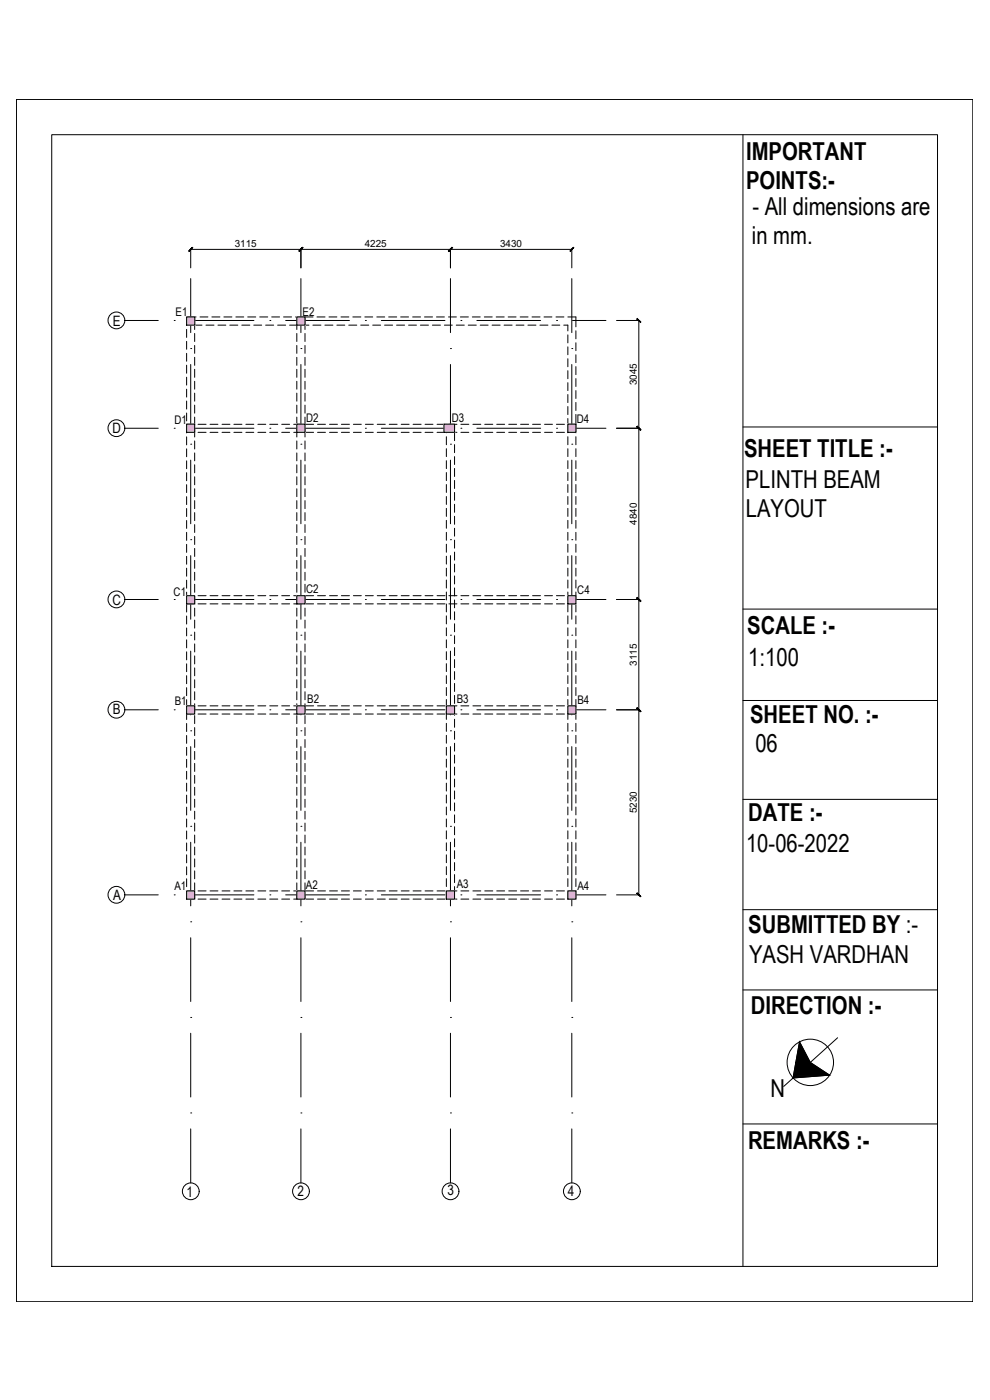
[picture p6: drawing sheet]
<svg xmlns="http://www.w3.org/2000/svg" width="297mm" height="420mm" viewBox="0 0 297 420" stroke-linecap="round" stroke-linejoin="round" font-family="sans-serif">
<defs><g id="words">
<g font-size="7.4">
<text x="223.8" y="47.9">IMPORTANT</text>
<text x="223.8" y="56.9">POINTS:-</text>
<text x="225.7" y="64.4">- All dimensions are</text>
<text x="225.6" y="73.3">in mm.</text>
<text x="223.3" y="137.2">SHEET TITLE :-</text>
<text x="223.7" y="146.3">PLINTH BEAM</text>
<text x="223.8" y="155.3">LAYOUT</text>
<text x="224.2" y="190.2">SCALE :-</text>
<text x="224.5" y="199.7">1:100</text>
<text x="225.1" y="217">SHEET NO. :-</text>
<text x="226.6" y="225.6">06</text>
<text x="224.5" y="246.4">DATE :-</text>
<text x="223.8" y="255.7">10-06-2022</text>
<text x="224.5" y="280.1">SUBMITTED BY :-</text>
<text x="224.7" y="289.1">YASH VARDHAN</text>
<text x="225.3" y="304.2">DIRECTION :-</text>
<text x="231.2" y="329.1">N</text>
<text x="224.4" y="344.9">REMARKS :-</text>
</g>
<g font-size="4.3">
<text x="33.9" y="97.8">E</text>
<text x="33.8" y="130">D</text>
<text x="33.8" y="181.4">C</text>
<text x="33.9" y="214.4">B</text>
<text x="33.9" y="270.2">A</text>
<text x="56" y="359.1">1</text>
<text x="89.3" y="358.9">2</text>
<text x="134.3" y="358.8">3</text>
<text x="170.4" y="358.8">4</text>
</g>
<g font-size="3.6">
<text x="52.7" y="94.9">E1</text>
<text x="90.8" y="94.7">E2</text>
<text x="52.3" y="127.1">D1</text>
<text x="91.8" y="126.7">D2</text>
<text x="135.5" y="126.6">D3</text>
<text x="173" y="126.9">D4</text>
<text x="52.1" y="178.8">C1</text>
<text x="91.9" y="178">C2</text>
<text x="173.2" y="178.1">C4</text>
<text x="52.4" y="211.6">B1</text>
<text x="92.2" y="211">B2</text>
<text x="137.1" y="210.9">B3</text>
<text x="173.3" y="211.4">B4</text>
<text x="52.3" y="267">A1</text>
<text x="91.8" y="266.7">A2</text>
<text x="137.1" y="266.5">A3</text>
<text x="173.3" y="267">A4</text>
</g>
<g font-size="3">
<text x="70.4" y="74.3">3115</text>
<text x="109.5" y="74.3">4225</text>
<text x="150.1" y="74.3">3430</text>
<text x="191.1" y="115.7" transform="rotate(-90 191.1 115.7)">3045</text>
<text x="191.1" y="157.5" transform="rotate(-90 191.1 157.5)">4840</text>
<text x="191.1" y="199.8" transform="rotate(-90 191.1 199.8)">3115</text>
<text x="191.1" y="244.1" transform="rotate(-90 191.1 244.1)">5230</text>
</g>
</g></defs>
<!-- layer: dim -->
<g fill="none" stroke="#000" stroke-width=".3">
<path d="M4.9 29.8h287v360.9h-287zM15.5 40.4h265.8v339.7h-265.8zM222.9 40.4v339.7M57.2 74.5v5.9M57.2 74.8h114.4M90.3 74.5v5.9M135.2 74.5v5.9M171.6 74.5v5.9M185 96.2h6.9M191.7 96.2v172.4M185 128.5h6.9M222.9 128.1h58.4"/>
<path d="M185 179.9h6.9M222.9 182.8h58.4M185 213h6.9M222.9 210.2h58.4M222.9 239.9h58.4M185 268.6h6.9M222.9 273h58.4M222.9 297.1h58.4M239.9 312.7l3.2 6.2 5.8 3.8-11 .8zM251.3 311.4l-16.2 14.7M222.9 337.3h58.4"/>
<circle cx="243.1" cy="318.8" r="7"/>
</g>
<g fill="#000" stroke="#000" stroke-width=".3">
<path d="M238.8 318.9h4.3l-4.2 3.8zM239.9 312.7l3.2 6.2h-4.3zM238.9 322.7l4.2-3.8 5.8 3.8z"/>
<path d="M238.8 318.9l-.7 3.8h.8zM238.1 322.7h.8l-1 .8zM237.9 323.5l11-.8h-10z"/>
</g>
<!-- layer: Layer4 -->
<g fill="none" stroke="#000" stroke-width=".3">
<path d="M56 98.8v2.5M58.8 95.1h-2.8v2.6M60 95.1h2.4M60.6 97.6h-2.2v1.3M61.8 97.6h2.4M63.6 95.1h2.4M65.4 97.6h2.4M67.2 95.1h2.4M68.9 97.6h2.5M70.8 95.1h2.3M72.5 97.6h2.5M74.3 95.1h2.4"/>
<path d="M76.1 97.6h2.4M77.9 95.1h2.4M79.7 97.6h2.4M81.5 95.1h2.4M83.3 97.6h2.4M85.1 95.1h2.4M86.9 97.6h2.2v1.3M88.7 95.1h2.8v2.5M91.5 97.6v1.3M91.5 97.6h1.2M91.5 95.1h2.4M93.9 97.6h2.4"/>
<path d="M95.1 95.1h2.4M97.5 97.6h2.4M98.7 95.1h2.4M101.1 97.6h2.3M102.3 95.1h2.4M104.6 97.6h2.4M105.9 95.1h2.4M108.2 97.6h2.4M109.5 95.1h2.3M111.8 97.6h2.4M113.1 95.1h2.3M115.4 97.6h2.4"/>
<path d="M116.6 95.1h2.4M119 97.6h2.4M120.2 95.1h2.4M122.6 97.6h2.4M123.8 95.1h2.4M126.1 97.6h2.5M127.4 95.1h2.4M129.7 97.6h2.5M131 95.1h2.3M133.3 97.6h2.4M134.6 95.1h2.3M136.9 97.6h2.4"/>
<path d="M138.1 95.1h2.4M140.5 97.6h2.4M141.7 95.1h2.4M144.1 97.6h2.4M145.3 95.1h2.4M147.6 97.6h2.5M148.9 95.1h2.4M151.2 97.6h2.5M152.5 95.1h2.3M154.8 97.6h2.4M156.1 95.1h2.3M158.4 97.6h2.4"/>
<path d="M159.6 95.1h2.4M162 97.6h2.4M163.2 95.1h2.4M165.6 97.6h2.4M166.8 95.1h2.4M169.1 97.6h1.3v1.7M170.4 95.1h2.4v3M172.8 99.3v2.4M56 102.4v2.4M56 106v2.4M56 109.6v2.4M56 113.2v2.4"/>
<path d="M56 116.8v2.4M58.4 100.1v2.4M58.4 103.7v2.3M58.4 107.2v2.4M58.4 110.8v2.4M58.4 114.4v2.4M58.4 118v2.4M89.1 100.1v2.4M89.1 103.7v2.3M89.1 107.2v2.4M89.1 110.8v2.4M89.1 114.4v2.4"/>
<path d="M89.1 118v2.4M91.5 100.1v2.4M91.5 103.7v2.3M91.5 107.2v2.4M91.5 110.8v2.4M91.5 114.4v2.4M91.5 118v2.4M170.4 100.5v2.4M170.4 104.1v2.4M170.4 107.7v2.4M170.4 111.3v2.4M170.4 114.9v2.3"/>
<path d="M170.4 118.4v2.4M172.8 102.9v2.3M172.8 106.5v2.3M172.8 110v2.4M172.8 113.6v2.4M172.8 117.2v2.4M56 120.4v2.4M56 124v2.3M56 127.6v2.3M56 131.1v2.4M56 134.7v2.4M56 138.3v2.4"/>
<path d="M56 127.3h2.2M56 129.8h2.2M58.4 121.6v2.4M58.4 125.2v2.4M58.4 128.7v2.4M58.4 132.3v2.4M58.4 135.9v2.4M58.4 139.5v2.4M59.4 127.3h2.4M59.4 129.8h2.4M63 127.3h2.4M63 129.8h2.4"/>
<path d="M66.6 127.3h2.4M66.6 129.8h2.4M70.2 127.3h2.4M70.2 129.8h2.4M73.8 127.3h2.3M73.8 129.8h2.3M77.4 127.3h2.3M77.4 129.8h2.3M80.9 127.3h2.4M80.9 129.8h2.4M84.5 127.3h2.4M84.5 129.8h2.4"/>
<path d="M88.1 127.3h2.4M88.1 129.8h2.4M89.1 121.6v2.4M89.1 125.2v2.4M89.1 128.7v2.4M89.1 132.3v2.4M89.1 135.9v2.4M89.1 139.5v2.4M91.5 121.6v2.4M91.5 125.2v2.4M91.5 128.7v2.4M91.5 132.3v2.4"/>
<path d="M91.5 135.9v2.4M91.5 139.5v2.4M91.7 127.3h2.4M91.7 129.8h2.4M95.3 127.3h2.3M95.3 129.8h2.3M98.9 127.3h2.3M98.9 129.8h2.3M102.4 127.3h2.4M102.4 129.8h2.4M106 127.3h2.4M106 129.8h2.4"/>
<path d="M109.6 127.3h2.4M109.6 129.8h2.4M113.2 127.3h2.4M113.2 129.8h2.4M116.8 127.3h2.4M116.8 129.8h2.4M120.4 127.3h2.4M120.4 129.8h2.4M123.9 127.3h2.5M123.9 129.8h2.5M127.5 127.3h2.4M127.5 129.8h2.4"/>
<path d="M131.1 127.3h2.4M131.1 129.8h2.4M133.9 127.3v2.6M133.9 131.1v2.4M133.9 134.7v2.3M133.9 138.3v2.3M134.7 127.3h2.4M134.7 129.8h2.4M136.4 127.3v1.4M136.4 129.8v2.4M136.4 133.4v2.4M136.4 137v2.4"/>
<path d="M138.3 127.3h2.4M138.3 129.8h2.4M141.9 127.3h2.4M141.9 129.8h2.4M145.4 127.3h2.5M145.4 129.8h2.5M149 127.3h2.4M149 129.8h2.4M152.6 127.3h2.4M152.6 129.8h2.4M156.2 127.3h2.4M156.2 129.8h2.4"/>
<path d="M159.8 127.3h2.4M159.8 129.8h2.4M163.4 127.3h2.4M163.4 129.8h2.4M166.9 127.3h2.5M166.9 129.8h2.5M170.4 122v2.4M170.4 125.6v4.3M170.4 131.1v2.4M170.4 134.7v2.3M170.4 138.3v2.3M170.5 127.3h2.3"/>
<path d="M170.5 129.8h2.3M172.8 120.8v2.4M172.8 124.4v5.5M172.8 131.1v2.4M172.8 134.7v2.3M172.8 138.3v2.3M56 141.9v2.4M56 145.5v2.3M56 149.1v2.3M56 152.6v2.4M56 156.2v2.4M56 159.8v2.4"/>
<path d="M58.4 143.1v2.4M58.4 146.7v2.4M58.4 150.2v2.5M58.4 153.8v2.5M58.4 157.4v2.4M89.1 143.1v2.4M89.1 146.7v2.4M89.1 150.2v2.5M89.1 153.8v2.5M89.1 157.4v2.4M91.5 143.1v2.4M91.5 146.7v2.4"/>
<path d="M91.5 150.2v2.5M91.5 153.8v2.5M91.5 157.4v2.4M133.9 141.8v2.4M133.9 145.4v2.4M133.9 149v2.4M133.9 152.6v2.4M133.9 156.2v2.3M133.9 159.8v2.3M136.4 140.6v2.4M136.4 144.2v2.4M136.4 147.8v2.4"/>
<path d="M136.4 151.3v2.5M136.4 154.9v2.5M136.4 158.5v2.4M170.4 141.8v2.4M170.4 145.4v2.4M170.4 149v2.4M170.4 152.6v2.4M170.4 156.2v2.3M170.4 159.8v2.3M172.8 141.8v2.4M172.8 145.4v2.4M172.8 149v2.4"/>
<path d="M172.8 152.6v2.4M172.8 156.2v2.3M172.8 159.8v2.3M56 163.4v2.4M56 167v2.3M56 170.5v2.4M56 174.1v2.4M56 177.7v2.4M56 178.8h2.2M58.4 161v2.4M58.4 164.6v2.4M58.4 168.2v2.4"/>
<path d="M58.4 171.7v2.5M58.4 175.3v2.5M58.4 178.9v2.4M59.4 178.8h2.4M63 178.8h2.4M66.6 178.8h2.4M70.2 178.8h2.4M73.8 178.8h2.3M77.4 178.8h2.3M80.9 178.8h2.4M84.5 178.8h2.4M88.1 178.8h2.4"/>
<path d="M89.1 161v2.4M89.1 164.6v2.4M89.1 168.2v2.4M89.1 171.7v2.5M89.1 175.3v2.5M89.1 178.9v2.4M91.5 161v2.4M91.5 164.6v2.4M91.5 168.2v2.4M91.5 171.7v2.5M91.5 175.3v2.5M91.5 178.9v2.4"/>
<path d="M91.7 178.8h2.4M95.3 178.8h2.3M98.9 178.8h2.3M102.4 178.8h2.4M106 178.8h2.4M109.6 178.8h2.4M113.2 178.8h2.4M116.8 178.8h2.4M120.4 178.8h2.4M123.9 178.8h2.5M127.5 178.8h2.4M131.1 178.8h2.4"/>
<path d="M133.9 163.3v2.4M133.9 166.9v2.4M133.9 170.5v2.4M133.9 174.1v2.4M133.9 177.7v2.3M134.7 178.8h2.4M136.4 162.1v2.4M136.4 165.7v2.4M136.4 169.3v2.4M136.4 172.8v2.5M136.4 176.4v2.5M138.3 178.8h2.4"/>
<path d="M141.9 178.8h2.4M145.4 178.8h2.5M149 178.8h2.4M152.6 178.8h2.4M156.2 178.8h2.4M159.8 178.8h2.4M163.4 178.8h2.4M166.9 178.8h2.5M170.4 163.3v2.4M170.4 166.9v2.4M170.4 170.5v2.4M170.4 174.1v2.4"/>
<path d="M170.4 177.7v2.3M170.5 178.8h2.3M172.8 163.3v2.4M172.8 166.9v2.4M172.8 170.5v2.4M172.8 174.1v2.4M172.8 177.7v2.3M56 181.3v2.4M56 184.9v2.4M56 188.5v2.3M56 192v2.4M56 195.6v2.4"/>
<path d="M56 199.2v2.4M56 181.2h2.2M58.4 182.5v2.4M58.4 186.1v2.4M58.4 189.7v2.4M58.4 193.3v2.4M58.4 196.9v2.4M59.4 181.2h2.4M63 181.2h2.4M66.6 181.2h2.4M70.2 181.2h2.4M73.8 181.2h2.3"/>
<path d="M77.4 181.2h2.3M80.9 181.2h2.4M84.5 181.2h2.4M88.1 181.2h2.4M89.1 182.5v2.4M89.1 186.1v2.4M89.1 189.7v2.4M89.1 193.3v2.4M89.1 196.9v2.4M91.5 182.5v2.4M91.5 186.1v2.4M91.5 189.7v2.4"/>
<path d="M91.5 193.3v2.4M91.5 196.9v2.4M91.7 181.2h2.4M95.3 181.2h2.3M98.9 181.2h2.3M102.4 181.2h2.4M106 181.2h2.4M109.6 181.2h2.4M113.2 181.2h2.4M116.8 181.2h2.4M120.4 181.2h2.4M123.9 181.2h2.5"/>
<path d="M127.5 181.2h2.4M131.1 181.2h2.4M133.9 181.3v2.3M133.9 184.8v2.4M133.9 188.4v2.4M133.9 192v2.4M133.9 195.6v2.4M133.9 199.2v2.3M134.7 181.2h2.4M136.4 180v2.4M136.4 183.6v2.4M136.4 187.2v2.4"/>
<path d="M136.4 190.8v2.4M136.4 194.4v2.4M136.4 198v2.4M138.3 181.2h2.4M141.9 181.2h2.4M145.4 181.2h2.5M149 181.2h2.4M152.6 181.2h2.4M156.2 181.2h2.4M159.8 181.2h2.4M163.4 181.2h2.4M166.9 181.2h2.5"/>
<path d="M170.4 181.3v2.3M170.4 184.8v2.4M170.4 188.4v2.4M170.4 192v2.4M170.4 195.6v2.4M170.4 199.2v2.3M170.5 181.2h2.3M172.8 181.3v2.3M172.8 184.8v2.4M172.8 188.4v2.4M172.8 192v2.4M172.8 195.6v2.4"/>
<path d="M172.8 199.2v2.3M56 202.8v2.4M56 206.4v2.4M56 210v2.3M56 213.5v2.4M56 217.1v2.4M56 211.8h2.2M56 214.3h2.2M58.4 200.4v2.4M58.4 204v2.4M58.4 207.6v2.4M58.4 211.2v2.4"/>
<path d="M58.4 214.8v2.4M58.4 218.4v2.4M59.4 211.8h2.4M59.4 214.3h2.4M63 211.8h2.4M63 214.3h2.4M66.6 211.8h2.4M66.6 214.3h2.4M70.2 211.8h2.4M70.2 214.3h2.4M73.8 211.8h2.3M73.8 214.3h2.3"/>
<path d="M77.4 211.8h2.3M77.4 214.3h2.3M80.9 211.8h2.4M80.9 214.3h2.4M84.5 211.8h2.4M84.5 214.3h2.4M88.1 211.8h2.4M88.1 214.3h2.4M89.1 200.4v2.4M89.1 204v2.4M89.1 207.6v2.4M89.1 211.2v2.4"/>
<path d="M89.1 214.8v2.4M89.1 218.4v2.4M91.5 200.4v2.4M91.5 204v2.4M91.5 207.6v2.4M91.5 211.2v2.4M91.5 214.8v2.4M91.5 218.4v2.4M91.7 211.8h2.4M91.7 214.3h2.4M95.3 211.8h2.3M95.3 214.3h2.3"/>
<path d="M98.9 211.8h2.3M98.9 214.3h2.3M102.4 211.8h2.4M102.4 214.3h2.4M106 211.8h2.4M106 214.3h2.4M109.6 211.8h2.4M109.6 214.3h2.4M113.2 211.8h2.4M113.2 214.3h2.4M116.8 211.8h2.4M116.8 214.3h2.4"/>
<path d="M120.4 211.8h2.4M120.4 214.3h2.4M123.9 211.8h2.5M123.9 214.3h2.5M127.5 211.8h2.4M127.5 214.3h2.4M131.1 211.8h2.4M131.1 214.3h2.4M133.9 202.8v2.3M133.9 206.3v2.4M133.9 209.9v2.4M133.9 213.5v2.4"/>
<path d="M133.9 217.1v2.4M134.7 211.8h2.4M134.7 214.3h2.4M136.4 201.5v2.4M136.4 205.1v2.4M136.4 208.7v2.4M136.4 212.3v2.4M136.4 215.9v2.4M136.4 219.5v2.4M138.3 211.8h2.4M138.3 214.3h2.4M141.9 211.8h2.4"/>
<path d="M141.9 214.3h2.4M145.4 211.8h2.5M145.4 214.3h2.5M149 211.8h2.4M149 214.3h2.4M152.6 211.8h2.4M152.6 214.3h2.4M156.2 211.8h2.4M156.2 214.3h2.4M159.8 211.8h2.4M159.8 214.3h2.4M163.4 211.8h2.4"/>
<path d="M163.4 214.3h2.4M166.9 211.8h2.5M166.9 214.3h2.5M170.4 202.8v2.3M170.4 206.3v2.4M170.4 209.9v2.4M170.4 213.5v2.4M170.4 217.1v2.4M170.5 211.8h2.3M170.5 214.3h2.3M172.8 202.8v2.3M172.8 206.3v2.4"/>
<path d="M172.8 209.9v2.4M172.8 213.5v2.4M172.8 217.1v2.4M56 220.7v2.4M56 224.3v2.4M56 227.9v2.4M56 231.5v2.3M56 235v2.4M56 238.6v2.4M58.4 222v2.3M58.4 225.5v2.4M58.4 229.1v2.4"/>
<path d="M58.4 232.7v2.4M58.4 236.3v2.4M58.4 239.9v2.4M89.1 222v2.3M89.1 225.5v2.4M89.1 229.1v2.4M89.1 232.7v2.4M89.1 236.3v2.4M89.1 239.9v2.4M91.5 222v2.3M91.5 225.5v2.4M91.5 229.1v2.4"/>
<path d="M91.5 232.7v2.4M91.5 236.3v2.4M91.5 239.9v2.4M133.9 220.7v2.4M133.9 224.3v2.4M133.9 227.8v2.5M133.9 231.4v2.4M133.9 235v2.4M133.9 238.6v2.4M136.4 223.1v2.3M136.4 226.6v2.4M136.4 230.2v2.4"/>
<path d="M136.4 233.8v2.4M136.4 237.4v2.4M170.4 220.7v2.4M170.4 224.3v2.4M170.4 227.8v2.5M170.4 231.4v2.4M170.4 235v2.4M170.4 238.6v2.4M172.8 220.7v2.4M172.8 224.3v2.4M172.8 227.8v2.5M172.8 231.4v2.4"/>
<path d="M172.8 235v2.4M172.8 238.6v2.4M56 242.2v2.4M56 245.8v2.4M56 249.4v2.4M56 253v2.4M56 256.5v2.5M58.4 243.5v2.3M58.4 247v2.4M58.4 250.6v2.4M58.4 254.2v2.4M58.4 257.8v2.4"/>
<path d="M89.1 243.5v2.3M89.1 247v2.4M89.1 250.6v2.4M89.1 254.2v2.4M89.1 257.8v2.4M91.5 243.5v2.3M91.5 247v2.4M91.5 250.6v2.4M91.5 254.2v2.4M91.5 257.8v2.4M133.9 242.2v2.4M133.9 245.8v2.4"/>
<path d="M133.9 249.3v2.5M133.9 252.9v2.4M133.9 256.5v2.4M136.4 241v2.4M136.4 244.6v2.3M136.4 248.1v2.4M136.4 251.7v2.4M136.4 255.3v2.4M136.4 258.9v2.4M170.4 242.2v2.4M170.4 245.8v2.4M170.4 249.3v2.5"/>
<path d="M170.4 252.9v2.4M170.4 256.5v2.4M172.8 242.2v2.4M172.8 245.8v2.4M172.8 249.3v2.5M172.8 252.9v2.4M172.8 256.5v2.4M56 260.1v2.5M56 263.7v2.4M56 267.3v2.5h2.2M56 267.4h2.2M58.4 261.4v2.3"/>
<path d="M58.4 265v2.3M58.4 268.5v1.3M59.4 267.4h2.4M59.4 269.8h2.4M63 267.4h2.4M63 269.8h2.4M66.6 267.4h2.4M66.6 269.8h2.4M70.2 267.4h2.4M70.2 269.8h2.4M73.8 267.4h2.3M73.8 269.8h2.3"/>
<path d="M77.4 267.4h2.3M77.4 269.8h2.3M80.9 267.4h2.4M80.9 269.8h2.4M84.5 267.4h2.4M84.5 269.8h2.4M88.1 267.4h2.4M88.1 269.8h2.4M89.1 261.4v2.3M89.1 265v2.3M89.1 268.5v1.3M91.5 261.4v2.3"/>
<path d="M91.5 265v2.3M91.5 268.5v1.3M91.7 267.4h2.4M91.7 269.8h2.4M95.3 267.4h2.3M95.3 269.8h2.3M98.9 267.4h2.3M98.9 269.8h2.3M102.4 267.4h2.4M102.4 269.8h2.4M106 267.4h2.4M106 269.8h2.4"/>
<path d="M109.6 267.4h2.4M109.6 269.8h2.4M113.2 267.4h2.4M113.2 269.8h2.4M116.8 267.4h2.4M116.8 269.8h2.4M120.4 267.4h2.4M120.4 269.8h2.4M123.9 267.4h2.5M123.9 269.8h2.5M127.5 267.4h2.4M127.5 269.8h2.4"/>
<path d="M131.1 267.4h2.4M131.1 269.8h2.4M133.9 260.1v2.4M133.9 263.7v2.4M133.9 267.3v2.5M134.7 267.4h2.4M134.7 269.8h2.4M136.4 262.5v2.4M136.4 266.1v1.3M138.3 267.4h2.4M138.3 269.8h2.4M141.9 267.4h2.4"/>
<path d="M141.9 269.8h2.4M145.4 267.4h2.5M145.4 269.8h2.5M149 267.4h2.4M149 269.8h2.4M152.6 267.4h2.4M152.6 269.8h2.4M156.2 267.4h2.4M156.2 269.8h2.4M159.8 267.4h2.4M159.8 269.8h2.4M163.4 267.4h2.4"/>
<path d="M163.4 269.8h2.4M166.9 267.4h2.5M166.9 269.8h2.5M170.4 260.1v2.4M170.4 263.7v2.4M170.4 267.3v2.5M170.5 267.4h2.3M172.8 260.1v2.4M172.8 263.7v2.4M172.8 267.3v2.5h-2.3"/>
</g>
<path d="M91.4 95.1h.2z" fill="#000" stroke="#000" stroke-width=".3"/>
<!-- layer: BEAM1 -->
<g fill="none" stroke="#000" stroke-width=".3">
<path d="M37.5 96.2h10M52.3 96.2h.1M57.1 96.2h19.1M57.2 83.6v16.2M81 96.2h.1M85.7 96.2h19.1M90.3 83.6v16.2M109.6 96.2h.1M114.4 96.2h19.1M135.2 83.6v16.2M138.3 96.2h.1M143.1 96.2h19.1"/>
<path d="M167 96.2h.1M171.6 83.6v16.2M171.8 96.2h10M57.2 104.6h.1M57.2 109.4v19.1M90.3 104.6h.1M90.3 109.4v19.1M135.2 104.6h.1M135.2 109.4v19.1M171.6 104.6h.1M171.6 109.4v19.1M37.5 128.5h10"/>
<path d="M52.3 128.5h.1M57.1 128.5h19.1M57.2 133.3h.1M57.2 138.1v19.1M81 128.5h.1M85.7 128.5h19.1M90.3 133.3h.1M90.3 138.1v19.1M109.6 128.5h.1M114.4 128.5h19.1M135.2 133.3h.1M135.2 138.1v19.1"/>
<path d="M138.3 128.5h.1M143.1 128.5h19.1M167 128.5h.1M171.6 133.3h.1M171.6 138.1v19.1M171.8 128.5h10M37.5 179.9h10M52.3 179.9h.1M57.1 179.9h19.1M57.2 162h.1M57.2 166.8v19M81 179.9h.1"/>
<path d="M85.7 179.9h19.1M90.3 162h.1M90.3 166.8v19M109.6 179.9h.1M114.4 179.9h19.1M135.2 162h.1M135.2 166.8v19M138.3 179.9h.1M143.1 179.9h19.1M167 179.9h.1M171.6 162h.1M171.6 166.8v19"/>
<path d="M171.8 179.9h10M57.2 190.6h.1M57.2 195.4v19.1M90.3 190.6h.1M90.3 195.4v19.1M135.2 190.6h.1M135.2 195.4v19.1M171.6 190.6h.1M171.6 195.4v19.1M37.5 213h10M52.3 213h.1M57.1 213h19.1"/>
<path d="M57.2 219.3h.1M81 213h.1M85.7 213h19.1M90.3 219.3h.1M109.6 213h.1M114.4 213h19.1M135.2 219.3h.1M138.3 213h.1M143.1 213h19.1M167 213h.1M171.6 219.3h.1M171.8 213h10"/>
<path d="M57.2 224.1v19.1M90.3 224.1v19.1M135.2 224.1v19.1M171.6 224.1v19.1M57.2 248h.1M57.2 252.8v19.1M90.3 248h.1M90.3 252.8v19.1M135.2 248h.1M135.2 252.8v19.1M171.6 248h.1M171.6 252.8v19.1"/>
<path d="M37.5 268.6h10M52.3 268.6h.1M57.1 268.6h19.1M57.2 276.6h.1M81 268.6h.1M85.7 268.6h19.1M90.3 276.6h.1M109.6 268.6h.1M114.4 268.6h19.1M135.2 276.6h.1M138.3 268.6h.1M143.1 268.6h19.1"/>
<path d="M167 268.6h.1M171.6 276.6h.1M171.8 268.6h10M57.2 281.4v19.2M90.3 281.4v19.2M135.2 281.4v19.2M171.6 281.4v19.2M57.2 305.4h.1M57.2 310.1v19.1M90.3 305.4h.1M90.3 310.1v19.1M135.2 305.4h.1"/>
<path d="M135.2 310.1v19.1M171.6 305.4h.1M171.6 310.1v19.1M57.2 334h.1M57.2 338.8v16.2M90.3 334h.1M90.3 338.8v16.2M135.2 334h.1M135.2 338.8v16.2M171.6 334h.1M171.6 338.8v16.2"/>
</g>
<!-- layer: 0 -->
<g fill="none" stroke="#000" stroke-width=".3">
<circle cx="34.9" cy="96.2" r="2.52"/>
<circle cx="34.9" cy="128.5" r="2.52"/>
<circle cx="34.9" cy="179.9" r="2.52"/>
<circle cx="34.9" cy="213" r="2.52"/>
<circle cx="34.9" cy="268.5" r="2.52"/>
<circle cx="57.2" cy="357.5" r="2.52"/>
<circle cx="90.3" cy="357.5" r="2.52"/>
<circle cx="135.2" cy="357.5" r="2.52"/>
<circle cx="171.6" cy="357.5" r="2.52"/>
</g>
<g fill="#000" stroke="#000" stroke-width=".3">
<path d="M57.7 74.3l-1 1.1 1.1-1.1zM56.6 75.3l1.1-1-1 1.1z"/>
<path d="M89.7 75.3l.1 .1 .9-1.1zM90.7 74.3h.2l-1.1 1.1z"/>
<path d="M90.7 74.3l-.9 1.1 1.1-1.1zM89.7 75.3l1-1-.9 1.1z"/>
<path d="M134.6 75.3l.1 .1 .9-1.1zM135.6 74.3h.1l-1 1.1z"/>
<path d="M135.6 74.3l-.9 1.1 1-1.1zM134.6 75.3l1-1-.9 1.1z"/>
<path d="M171 75.3l.1 .1 1-1.1zM172.1 74.3l-1 1.1z"/>
<path d="M191.1 95.7l1 1.1 .2-.2zM191.2 95.6l1.1 1-1.2-.9z"/>
<path d="M191.2 127.9l-.1 .2 1.2 .9zM191.1 128.1l1.2 .9-.2 .1z"/>
<path d="M191.1 128.1l1 1 .2-.1zM191.2 127.9l1.1 1.1-1.2-.9z"/>
<path d="M191.2 179.3l-.1 .2 1.2 .9zM191.1 179.5l1.2 .9-.2 .1z"/>
<path d="M191.1 179.5l1 1 .2-.1zM191.1 179.5l.1-.2 1.1 1.1z"/>
<path d="M191.1 212.5l1.2 1zM191.1 212.5l1.2 1z"/>
<path d="M191.1 212.5l1.2 1zM191.1 212.5l1.2 1z"/>
<path d="M191.1 268.1l1.2 .9zM191.1 268.1l1.2 .9z"/>
</g>
<!-- layer: col. -->
<g fill="#ddb3d4" stroke="#ddb3d4" stroke-width=".3">
<path d="M56 127.3l2.4 2.5v-2.5zM56 127.3l2.4 2.5h-2.4z"/>
<path d="M89.1 127.3l2.4 2.5v-2.5zM89.1 127.3l2.4 2.5h-2.4z"/>
<path d="M56 178.8l2.4 2.4v-2.4zM56 178.8l2.4 2.4h-2.4z"/>
<path d="M89.1 178.8l2.4 2.4v-2.4zM89.1 178.8l2.4 2.4h-2.4z"/>
<path d="M170.4 178.8l2.4 2.4v-2.4zM170.4 178.8l2.4 2.4h-2.4z"/>
<path d="M56 211.8l2.4 2.5v-2.5zM56 211.8l2.4 2.5h-2.4z"/>
<path d="M89.1 211.8l2.4 2.5v-2.5zM89.1 211.8l2.4 2.5h-2.4z"/>
<path d="M133.9 211.8l2.5 2.5v-2.5zM133.9 211.8l2.5 2.5h-2.5z"/>
<path d="M170.4 211.8l2.4 2.5v-2.5zM170.4 211.8l2.4 2.5h-2.4z"/>
<path d="M56 267.4l2.4 2.4v-2.4zM56 267.4l2.4 2.4h-2.4z"/>
<path d="M133.9 267.4l2.5 2.4v-2.4zM133.9 267.4l2.5 2.4h-2.5z"/>
<path d="M170.4 267.4l2.4 2.4v-2.4zM170.4 267.4l2.4 2.4h-2.4z"/>
<path d="M56 95.1l2.4 2.5v-2.5zM56 95.1l2.4 2.5h-2.4z"/>
<path d="M89.1 95.1l2.4 2.5v-2.5zM89.1 95.1l2.4 2.5h-2.4z"/>
<path d="M133.2 127.3l3.2 2.5v-2.5zM133.2 127.3l3.2 2.5h-3.2z"/>
<path d="M170.4 127.3l2.4 2.5v-2.5zM170.4 127.3l2.4 2.5h-2.4z"/>
<path d="M89.1 267.4l2.4 2.4v-2.4zM89.1 267.4l2.4 2.4h-2.4z"/>
</g>
<g fill="none" stroke="#000" stroke-width=".3">
<path d="M56 95.1h2.4v2.5h-2.4zM89.1 95.1h2.4v2.5h-2.4zM56 127.3h2.4v2.5h-2.4zM89.1 127.3h2.4v2.5h-2.4zM133.2 127.3h3.2v2.5h-3.2zM170.4 127.3h2.4v2.5h-2.4zM56 178.8h2.4v2.4h-2.4zM89.1 178.8h2.4v2.4h-2.4zM170.4 178.8h2.4v2.4h-2.4zM56 211.8h2.4v2.5h-2.4zM89.1 211.8h2.4v2.5h-2.4zM133.9 211.8h2.5v2.5h-2.5z"/>
<path d="M170.4 211.8h2.4v2.5h-2.4zM56 267.4h2.4v2.4h-2.4zM89.1 267.4h2.4v2.4h-2.4zM133.9 267.4h2.5v2.4h-2.5zM170.4 267.4h2.4v2.4h-2.4z"/>
</g>
<use href="#words"/>
</svg>
